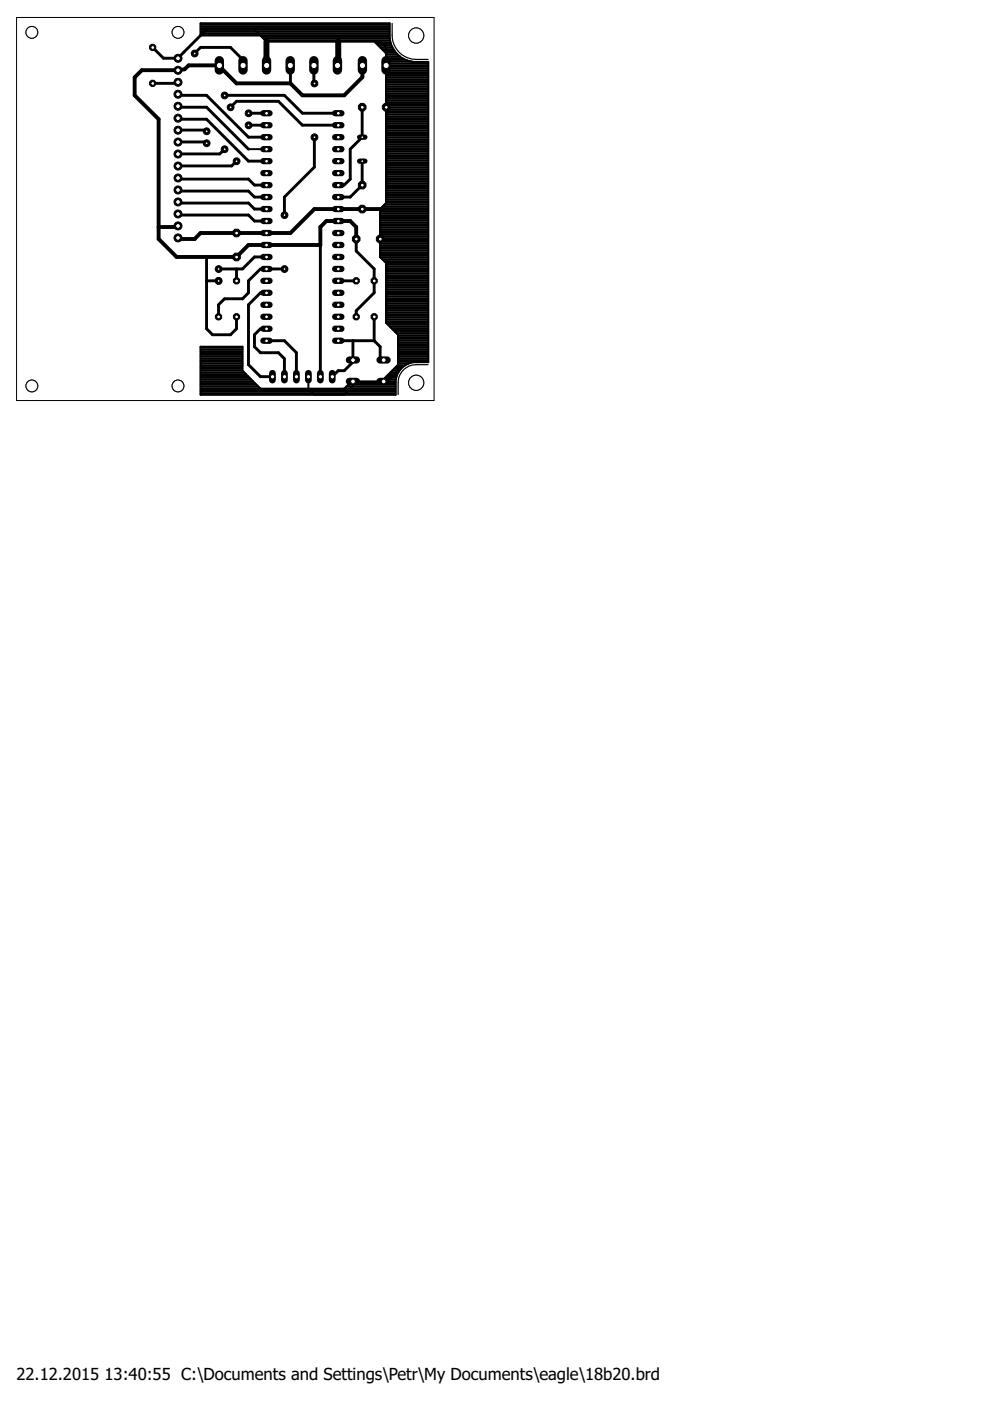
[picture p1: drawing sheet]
<svg xmlns="http://www.w3.org/2000/svg" width="210mm" height="297mm" viewBox="0 0 210 297" stroke-linecap="round" stroke-linejoin="round" font-family="sans-serif">
<defs><g id="words">
<g font-size="3.5">
<text x="3.5" y="292.5">22.12.2015</text>
<text x="22.2" y="292.5">13:40:55 C:\Documents and Settings\Petr\My Documents\eagle\18b20.brd</text>
</g>
</g></defs>
<path d="M46.5 13.9h-6.5l-.9 .8-1.2 .2h-7.8l-1.5 1.5v3.8l5 5.1v25.4l3.8 3.8h12.7l2.6-2.6h15.2v-3.8l1.3-1.2h5.1l1.2 1.2v2.6M76.8 13.9v2.5l-3.8 3.8h-8.9l-2.5-2.5h-11.5l-3.6-3.7M33.6 48.1h3.9M80.6 44.3h-13.9l-5.1 5.1h-19.1l-1.2 1.3h-3.3" fill="none" stroke="#000" stroke-width=".83"/>
<g fill="none" stroke="#000" stroke-width=".42">
<path d="M37.7 17.4l.3 .3M42.5 5.2h40.1M42.5 5.6h40.1M42.5 5.9h40.1M42.5 6.3h40.1M42.5 6.7h40.1M42.5 7.1h40.1M42.5 7.5h40.1M43.8 6.2h10.2l2.5 2.6M46.5 13.9v.1M55.2 7.5h-12.7v-2.6h40.1v3.2l.3 1.3M55.5 7.8h27.1"/>
<path d="M55.9 8.2h26.7M56.3 8.6h26.4M56.5 8.8h24.1l1.3 1.3v33l-1.3 1.2v10.2l1.3 1.3M56.5 8.8v5M61.5 13.9h.1M66.5 17.6l.2 .1M71.7 13.7l-.2 .2M79.3 8.8l2.6 2.5M79.5 9h3.3M79.9 9.3h3M80.2 9.7h2.9M80.6 10.1h2.6"/>
<path d="M81 10.4h2.4M81.4 10.8h2.3M81.7 11.2h2.3M81.9 13.9v8.8M81.9 12.3h3.4M81.9 11.6h2.4M81.9 11.9h2.9M81.9 12.7h4.1M81.9 13.1h5.4M81.9 13.4h8.9M81.9 13.8h8.9M81.9 14.2h8.9"/>
<path d="M81.9 14.6h8.9M81.9 14.9h8.9M81.9 15.3h8.9M81.9 15.7h8.9M81.9 16.1h8.9M81.9 16.4h8.9M81.9 16.8h8.9M81.9 17.2h8.9M81.9 17.5h8.9M81.9 17.9h8.9M81.9 18.3h8.9M81.9 18.7h8.9"/>
<path d="M81.9 19h8.9M81.9 19.4h8.9M81.9 19.8h8.9M82.9 9.4h.1M82.9 9.4l.5 1.1M83.4 10.5h.1M83.4 10.5l.8 1M84.2 11.5h.1M84.2 11.5l1 .8M85.2 12.3l1.2 .5M86.4 12.8l1.2 .3h3.2v63.7h-3.1l-1.1 .3M86.4 12.8h.1"/>
<path d="M37.7 37.7l.3 .3M37.7 22.5l.3 .2M37.7 25l.3 .3M43.5 27.6l.3 .2M43.5 30.1l.3 .3M52.7 31.6h3.8M71.7 39.2h1.3M81.9 20.2h8.9M81.9 20.6h8.9M81.9 20.9h8.9M81.9 21.3h8.9M81.9 21.7h8.9"/>
<path d="M81.9 22.1h8.9M81.9 22.4h8.9M81.9 22.8h8.9M81.9 23.2h8.9M81.9 23.6h8.9M81.9 23.9h8.9M81.9 24.3h8.9M81.9 24.7h8.9M81.9 25h8.9M81.9 25.4h8.9M81.9 25.8h8.9M81.9 26.2h8.9"/>
<path d="M81.9 26.5h8.9M81.9 26.9h8.9M81.9 27.3h8.9M81.9 27.7h8.9M81.9 28h8.9M81.9 28.4h8.9M81.9 28.8h8.9M81.9 29.2h8.9M81.9 29.5h8.9M81.9 29.9h8.9M81.9 30.3h8.9M81.9 30.7h8.9"/>
<path d="M81.9 31h8.9M81.9 31.4h8.9M81.9 31.8h8.9M81.9 32.2h8.9M81.9 32.5h8.9M81.9 32.9h8.9M81.9 33.3h8.9M81.9 33.7h8.9M81.9 34h8.9M81.9 34.4h8.9M81.9 34.8h8.9M81.9 35.2h8.9"/>
<path d="M81.9 35.5h8.9M81.9 35.9h8.9M81.9 36.3h8.9M81.9 36.7h8.9M81.9 37h8.9M81.9 37.4h8.9M81.9 37.8h8.9M81.9 38.1h8.9M81.9 38.5h8.9M81.9 38.9h8.9M81.9 39.3h8.9M81.9 39.6h8.9"/>
<path d="M37.7 50.4l.3 .3M37.7 40.3l.3 .2M37.7 42.8l.3 .3M37.7 45.3l.3 .3M37.7 47.9l-.2 .2M45.1 59.5h1.2M55.2 57h1.3M80.6 44.5h10.2M80.6 44.9h10.2M80.6 45.3h10.2M80.6 45.6h10.2M80.6 46h10.2"/>
<path d="M80.6 46.4h10.2M80.6 46.8h10.2M80.6 47.1h10.2M80.6 47.5h10.2M80.6 47.9h10.2M80.6 48.3h10.2M80.6 48.6h10.2M80.6 49h10.2M80.6 49.4h10.2M80.6 49.8h10.2M80.6 50.1h10.2M80.6 50.5h10.2"/>
<path d="M80.6 50.9h10.2M80.6 51.3h10.2M80.6 51.6h10.2M80.6 52h10.2M80.6 52.4h10.2M80.6 52.7h10.2M80.6 53.1h10.2M80.6 53.5h10.2M80.6 53.9h10.2M80.6 54.3h10.2M80.8 54.6h10M80.8 44.1h10"/>
<path d="M81.1 55h9.7M81.2 43.8h9.6M81.5 55.4h9.3M81.5 43.4h9.3M81.9 55.8v12.6l2.5 2.6v7.6l-2.5 2.5h-.3l-.3-.2M81.9 40h8.9M81.9 40.4h8.9M81.9 40.8h8.9M81.9 41.1h8.9M81.9 41.5h8.9M81.9 41.9h8.9M81.9 42.3h8.9"/>
<path d="M81.9 42.7h8.9M81.9 43h8.9M81.9 55.8h8.9M81.9 56.1h8.9M81.9 56.5h8.9M81.9 56.9h8.9M81.9 57.3h8.9M81.9 57.6h8.9M81.9 58h8.9M81.9 58.4h8.9M81.9 58.7h8.9M81.9 59.1h8.9"/>
<path d="M81.9 59.5h8.9M81.9 59.9h8.9M42.5 77.1h8.9M42.5 73.7h8.9M42.5 74.1h8.9M42.5 74.5h8.9M42.5 74.8h8.9M42.5 75.2h8.9M42.5 75.6h8.9M42.5 76h8.9M42.5 76.3h8.9M42.5 76.7h8.9"/>
<path d="M42.5 77.5h8.9M42.5 77.8h8.9M42.5 78.2h8.9M42.5 78.6h8.9M42.5 79h9.3M42.5 79.3h9.7M42.5 79.7h10M51.4 78.6v-5.1h-8.9v10.2h41.4v-3.1l.3-1.1M55.2 69.7h1.3M65.4 79.9v2.5l1.3 1.3M74.8 76.3v.5M80.6 75.6l.7 .7"/>
<path d="M81.9 60.2h8.9M81.9 60.6h8.9M81.9 61h8.9M81.9 61.4h8.9M81.9 61.7h8.9M81.9 62.1h8.9M81.9 62.5h8.9M81.9 62.9h8.9M81.9 63.2h8.9M81.9 63.6h8.9M81.9 64h8.9M81.9 64.4h8.9"/>
<path d="M81.9 64.7h8.9M81.9 65.1h8.9M81.9 65.5h8.9M81.9 65.8h8.9M81.9 66.2h8.9M81.9 66.6h8.9M81.9 67h8.9M81.9 67.4h8.9M81.9 67.7h8.9M81.9 68.1h8.9M81.9 68.5h8.9M82 79.7h2.1"/>
<path d="M82.3 68.9h8.5M82.4 79.3h1.8M82.7 69.2h8.1M82.8 79h1.7M83 69.6h7.8M83.1 78.6h1.6M83.4 70h7.4M83.5 78.2h1.5M83.8 70.4h7M83.9 77.8h1.5M84.2 70.7h6.6M84.2 79.5h.1"/>
<path d="M84.3 77.5h1.6M84.4 77.3l-3.8 3.8h-6.3l-1.3 1.3h-17.8l-3.8-3.8M84.4 77.1h2.2M84.4 71.1h6.4M84.4 71.5h6.4M84.4 71.8h6.4M84.4 72.2h6.4M84.4 72.6h6.4M84.4 73h6.4M84.4 73.3h6.4M84.4 73.7h6.4M84.4 74.1h6.4"/>
<path d="M84.4 74.5h6.4M84.4 74.8h6.4M84.4 75.2h6.4M84.4 75.6h6.4M84.4 76h6.4M84.4 76.3h6.4M84.4 76.7h6.4M84.8 78.5h.1M84.8 78.5l-.6 1M85.6 77.7h.1M85.6 77.7l-.8 .8M86.6 77.1l-1 .6"/>
<path d="M42.5 80.8h11.2M42.5 80.1h10.4M42.5 80.5h10.8M42.5 81.2h11.5M42.5 81.6h11.9M42.5 82h12.3M42.5 82.3h12.7M42.5 82.7h41.4M42.5 83.1h41.4M42.5 83.5h41.4M73.1 82.3h10.8M73.4 82h10.5"/>
<path d="M73.8 81.6h10.1M74.2 81.2h9.7M81.3 80.5h2.6M81.7 80.1h2.3M83.9 80.8l-9.1 .1v.9l-1.8 1.9"/>
</g>
<g fill="none" stroke="#000" stroke-width=".61">
<path d="M32.4 17.7h5.6M37.7 20l.3 .2h5.8l8.9 8.9h3.8M41.3 11.3l1.2-1.2h6.4l2.6 2.6v1.2M43.8 6.2l-6.1 6.1h-3.1l-2.2-2.2M61.6 13.9v3.8M66.5 13.9v3.7M37.7 27.6h5.8M37.7 30.1h5.8M38 38h14.7l1.3 1.2h2.5M38 22.7h5.8l8.9 8.9M38 25.3h5.8l8.9 8.9h3.8M47.6 20.2h12.7l3.8 3.8h7.6"/>
<path d="M47.6 31.6l-1 1h-8.9M48.9 22.7l1.2-1.2h8.9l5.1 5h7.6M50.1 34.2l-1 1h-11.4M52.7 26.5h3.8M52.7 24h3.8M66.7 29.1v6.3l-6.4 6.4v3.8M76.8 34.2v5l-2.5 2.6h-2.6M76.8 22.7v6.4l-2.5 2.5v6.4l-1.3 1.2M38 40.5h14.7l1.3 1.3h2.5M38 43.1h14.7l1.3 1.2h2.5M38 45.6h14.7l1.3 1.3h2.5M43.8 59.5h2.5"/>
<path d="M43.8 54.5v15.2l1.3 1.3h3.8l1.2-1.3v-2.5M50.1 57v2.5M55.2 57l-2.5 2.5v2.6l-1.3 1.3h-3.8l-1.3 1.2v2.6M56.5 54.5h-2.5l-2.6 2.5h-5.1M56.5 57h3.8M67.9 51.9v28M71.7 59.5h3.8M75.5 50.7v2.5l3.8 3.8v5.1l-3.8 3.8v1.3M55.2 69.7l-1.2 1.3v2.5l1.2 1.3h3.8l1.3 1.3v3.8M56.5 72.2h3.8l2.5 2.6v5.1M56.5 62.1h-1.3l-2.5 2.5v12.7l2.5 2.6h2.6M71.7 72.2h7.6"/>
<path d="M74.8 72.2v4.1M74.8 76.8l-1.8 1.8h-1.3l-1.3 1.3M79.3 67.2v5M79.3 72.2l1.3 1.3v2.1"/>
</g>
<path d="M56.5 8.8v5M71.7 8.8v4.9" fill="none" stroke="#000" stroke-width="1.3"/>
<path d="M83.1 5a9.5 9.5 0 0 0 .4 4.3 5.1 5.1 0 0 0 4.7 3.3h2.6M90.8 77.3a7.9 7.9 0 0 0-4.2 .4 3.9 3.9 0 0 0-2.2 3.4v2.6" fill="none" stroke="#000" stroke-width=".25"/>
<circle cx="37.7" cy="12.4" r=".85" fill="#000" stroke="#000" stroke-width=".21"/>
<circle cx="37.7" cy="12.4" r=".51" fill="#fff" stroke="#000" stroke-width=".21"/>
<circle cx="37.7" cy="14.9" r=".85" fill="#000" stroke="#000" stroke-width=".21"/>
<circle cx="37.7" cy="14.9" r=".51" fill="#fff" stroke="#000" stroke-width=".21"/>
<circle cx="37.7" cy="17.4" r=".85" fill="#000" stroke="#000" stroke-width=".21"/>
<circle cx="37.7" cy="17.4" r=".51" fill="#fff" stroke="#000" stroke-width=".21"/>
<circle cx="37.7" cy="20" r=".85" fill="#000" stroke="#000" stroke-width=".21"/>
<circle cx="37.7" cy="20" r=".51" fill="#fff" stroke="#000" stroke-width=".21"/>
<circle cx="37.7" cy="22.5" r=".85" fill="#000" stroke="#000" stroke-width=".21"/>
<circle cx="37.7" cy="22.5" r=".51" fill="#fff" stroke="#000" stroke-width=".21"/>
<circle cx="37.7" cy="25.1" r=".85" fill="#000" stroke="#000" stroke-width=".21"/>
<circle cx="37.7" cy="25.1" r=".51" fill="#fff" stroke="#000" stroke-width=".21"/>
<circle cx="37.7" cy="27.6" r=".85" fill="#000" stroke="#000" stroke-width=".21"/>
<circle cx="37.7" cy="27.6" r=".51" fill="#fff" stroke="#000" stroke-width=".21"/>
<circle cx="37.7" cy="30.1" r=".85" fill="#000" stroke="#000" stroke-width=".21"/>
<circle cx="37.7" cy="30.1" r=".51" fill="#fff" stroke="#000" stroke-width=".21"/>
<circle cx="37.7" cy="32.7" r=".85" fill="#000" stroke="#000" stroke-width=".21"/>
<circle cx="37.7" cy="32.7" r=".51" fill="#fff" stroke="#000" stroke-width=".21"/>
<circle cx="37.7" cy="35.2" r=".85" fill="#000" stroke="#000" stroke-width=".21"/>
<circle cx="37.7" cy="35.2" r=".51" fill="#fff" stroke="#000" stroke-width=".21"/>
<circle cx="37.7" cy="37.7" r=".85" fill="#000" stroke="#000" stroke-width=".21"/>
<circle cx="37.7" cy="37.7" r=".51" fill="#fff" stroke="#000" stroke-width=".21"/>
<circle cx="37.7" cy="40.3" r=".85" fill="#000" stroke="#000" stroke-width=".21"/>
<circle cx="37.7" cy="40.3" r=".51" fill="#fff" stroke="#000" stroke-width=".21"/>
<circle cx="37.7" cy="42.8" r=".85" fill="#000" stroke="#000" stroke-width=".21"/>
<circle cx="37.7" cy="42.8" r=".51" fill="#fff" stroke="#000" stroke-width=".21"/>
<circle cx="37.7" cy="45.4" r=".85" fill="#000" stroke="#000" stroke-width=".21"/>
<circle cx="37.7" cy="45.4" r=".51" fill="#fff" stroke="#000" stroke-width=".21"/>
<circle cx="37.7" cy="47.9" r=".85" fill="#000" stroke="#000" stroke-width=".21"/>
<circle cx="37.7" cy="47.9" r=".51" fill="#fff" stroke="#000" stroke-width=".21"/>
<circle cx="37.7" cy="50.4" r=".85" fill="#000" stroke="#000" stroke-width=".21"/>
<circle cx="37.7" cy="50.4" r=".51" fill="#fff" stroke="#000" stroke-width=".21"/>
<path d="M71.1 72.2h1.3" fill="none" stroke="#000" stroke-width="1.3"/>
<circle cx="71.7" cy="72.3" r=".4" fill="#fff" stroke="#000" stroke-width=".21"/>
<path d="M71.1 69.7h1.3" fill="none" stroke="#000" stroke-width="1.3"/>
<circle cx="71.7" cy="69.7" r=".4" fill="#fff" stroke="#000" stroke-width=".21"/>
<path d="M71.1 67.2h1.3" fill="none" stroke="#000" stroke-width="1.3"/>
<circle cx="71.7" cy="67.2" r=".4" fill="#fff" stroke="#000" stroke-width=".21"/>
<path d="M71.1 64.6h1.3" fill="none" stroke="#000" stroke-width="1.3"/>
<circle cx="71.7" cy="64.6" r=".4" fill="#fff" stroke="#000" stroke-width=".21"/>
<path d="M71.1 62.1h1.3" fill="none" stroke="#000" stroke-width="1.3"/>
<circle cx="71.7" cy="62.1" r=".4" fill="#fff" stroke="#000" stroke-width=".21"/>
<path d="M71.1 59.5h1.3" fill="none" stroke="#000" stroke-width="1.3"/>
<circle cx="71.7" cy="59.6" r=".4" fill="#fff" stroke="#000" stroke-width=".21"/>
<path d="M71.1 57h1.3" fill="none" stroke="#000" stroke-width="1.3"/>
<circle cx="71.7" cy="57" r=".4" fill="#fff" stroke="#000" stroke-width=".21"/>
<path d="M71.1 54.5h1.3" fill="none" stroke="#000" stroke-width="1.3"/>
<circle cx="71.7" cy="54.5" r=".4" fill="#fff" stroke="#000" stroke-width=".21"/>
<path d="M71.1 51.9h1.3" fill="none" stroke="#000" stroke-width="1.3"/>
<circle cx="71.7" cy="52" r=".4" fill="#fff" stroke="#000" stroke-width=".21"/>
<path d="M71.1 49.4h1.3" fill="none" stroke="#000" stroke-width="1.3"/>
<circle cx="71.7" cy="49.4" r=".4" fill="#fff" stroke="#000" stroke-width=".21"/>
<path d="M71.1 46.9h1.3" fill="none" stroke="#000" stroke-width="1.3"/>
<circle cx="71.7" cy="46.9" r=".4" fill="#fff" stroke="#000" stroke-width=".21"/>
<path d="M71.1 44.3h1.3" fill="none" stroke="#000" stroke-width="1.3"/>
<circle cx="71.7" cy="44.3" r=".4" fill="#fff" stroke="#000" stroke-width=".21"/>
<path d="M71.1 41.8h1.3" fill="none" stroke="#000" stroke-width="1.3"/>
<circle cx="71.7" cy="41.8" r=".4" fill="#fff" stroke="#000" stroke-width=".21"/>
<path d="M71.1 39.2h1.3" fill="none" stroke="#000" stroke-width="1.3"/>
<circle cx="71.7" cy="39.3" r=".4" fill="#fff" stroke="#000" stroke-width=".21"/>
<path d="M71.1 36.7h1.3" fill="none" stroke="#000" stroke-width="1.3"/>
<circle cx="71.7" cy="36.7" r=".4" fill="#fff" stroke="#000" stroke-width=".21"/>
<path d="M71.1 34.2h1.3" fill="none" stroke="#000" stroke-width="1.3"/>
<circle cx="71.7" cy="34.2" r=".4" fill="#fff" stroke="#000" stroke-width=".21"/>
<path d="M71.1 31.6h1.3" fill="none" stroke="#000" stroke-width="1.3"/>
<circle cx="71.7" cy="31.6" r=".4" fill="#fff" stroke="#000" stroke-width=".21"/>
<path d="M71.1 29.1h1.3" fill="none" stroke="#000" stroke-width="1.3"/>
<circle cx="71.7" cy="29.1" r=".4" fill="#fff" stroke="#000" stroke-width=".21"/>
<path d="M71.1 26.5h1.3" fill="none" stroke="#000" stroke-width="1.3"/>
<circle cx="71.7" cy="26.6" r=".4" fill="#fff" stroke="#000" stroke-width=".21"/>
<path d="M71.1 24h1.3" fill="none" stroke="#000" stroke-width="1.3"/>
<circle cx="71.7" cy="24" r=".4" fill="#fff" stroke="#000" stroke-width=".21"/>
<path d="M55.8 24h1.3" fill="none" stroke="#000" stroke-width="1.3"/>
<circle cx="56.5" cy="24" r=".4" fill="#fff" stroke="#000" stroke-width=".21"/>
<path d="M55.8 26.5h1.3" fill="none" stroke="#000" stroke-width="1.3"/>
<circle cx="56.5" cy="26.6" r=".4" fill="#fff" stroke="#000" stroke-width=".21"/>
<path d="M55.8 29.1h1.3" fill="none" stroke="#000" stroke-width="1.3"/>
<circle cx="56.5" cy="29.1" r=".4" fill="#fff" stroke="#000" stroke-width=".21"/>
<path d="M55.8 31.6h1.3" fill="none" stroke="#000" stroke-width="1.3"/>
<circle cx="56.5" cy="31.6" r=".4" fill="#fff" stroke="#000" stroke-width=".21"/>
<path d="M55.8 34.2h1.3" fill="none" stroke="#000" stroke-width="1.3"/>
<circle cx="56.5" cy="34.2" r=".4" fill="#fff" stroke="#000" stroke-width=".21"/>
<path d="M55.8 36.7h1.3" fill="none" stroke="#000" stroke-width="1.3"/>
<circle cx="56.5" cy="36.7" r=".4" fill="#fff" stroke="#000" stroke-width=".21"/>
<path d="M55.8 39.2h1.3" fill="none" stroke="#000" stroke-width="1.3"/>
<circle cx="56.5" cy="39.3" r=".4" fill="#fff" stroke="#000" stroke-width=".21"/>
<path d="M55.8 41.8h1.3" fill="none" stroke="#000" stroke-width="1.3"/>
<circle cx="56.5" cy="41.8" r=".4" fill="#fff" stroke="#000" stroke-width=".21"/>
<path d="M55.8 44.3h1.3" fill="none" stroke="#000" stroke-width="1.3"/>
<circle cx="56.5" cy="44.3" r=".4" fill="#fff" stroke="#000" stroke-width=".21"/>
<path d="M55.8 46.9h1.3" fill="none" stroke="#000" stroke-width="1.3"/>
<circle cx="56.5" cy="46.9" r=".4" fill="#fff" stroke="#000" stroke-width=".21"/>
<path d="M55.8 49.4h1.3" fill="none" stroke="#000" stroke-width="1.3"/>
<circle cx="56.5" cy="49.4" r=".4" fill="#fff" stroke="#000" stroke-width=".21"/>
<path d="M55.8 51.9h1.3" fill="none" stroke="#000" stroke-width="1.3"/>
<circle cx="56.5" cy="52" r=".4" fill="#fff" stroke="#000" stroke-width=".21"/>
<path d="M55.8 54.5h1.3" fill="none" stroke="#000" stroke-width="1.3"/>
<circle cx="56.5" cy="54.5" r=".4" fill="#fff" stroke="#000" stroke-width=".21"/>
<path d="M55.8 57h1.3" fill="none" stroke="#000" stroke-width="1.3"/>
<circle cx="56.5" cy="57" r=".4" fill="#fff" stroke="#000" stroke-width=".21"/>
<path d="M55.8 59.5h1.3" fill="none" stroke="#000" stroke-width="1.3"/>
<circle cx="56.5" cy="59.6" r=".4" fill="#fff" stroke="#000" stroke-width=".21"/>
<path d="M55.8 62.1h1.3" fill="none" stroke="#000" stroke-width="1.3"/>
<circle cx="56.5" cy="62.1" r=".4" fill="#fff" stroke="#000" stroke-width=".21"/>
<path d="M55.8 64.6h1.3" fill="none" stroke="#000" stroke-width="1.3"/>
<circle cx="56.5" cy="64.6" r=".4" fill="#fff" stroke="#000" stroke-width=".21"/>
<path d="M55.8 67.2h1.3" fill="none" stroke="#000" stroke-width="1.3"/>
<circle cx="56.5" cy="67.2" r=".4" fill="#fff" stroke="#000" stroke-width=".21"/>
<path d="M55.8 69.7h1.3" fill="none" stroke="#000" stroke-width="1.3"/>
<circle cx="56.5" cy="69.7" r=".4" fill="#fff" stroke="#000" stroke-width=".21"/>
<path d="M55.8 72.2h1.3" fill="none" stroke="#000" stroke-width="1.3"/>
<circle cx="56.5" cy="72.3" r=".4" fill="#fff" stroke="#000" stroke-width=".21"/>
<path d="M70.4 79.1v1.5" fill="none" stroke="#000" stroke-width="1.4"/>
<circle cx="70.5" cy="79.9" r=".47" fill="#fff" stroke="#000" stroke-width=".21"/>
<path d="M67.9 79.1v1.5" fill="none" stroke="#000" stroke-width="1.4"/>
<circle cx="67.9" cy="79.9" r=".47" fill="#fff" stroke="#000" stroke-width=".21"/>
<path d="M65.4 79.1v1.5" fill="none" stroke="#000" stroke-width="1.4"/>
<circle cx="65.4" cy="79.9" r=".47" fill="#fff" stroke="#000" stroke-width=".21"/>
<path d="M62.8 79.1v1.5" fill="none" stroke="#000" stroke-width="1.4"/>
<circle cx="62.9" cy="79.9" r=".47" fill="#fff" stroke="#000" stroke-width=".21"/>
<path d="M60.3 79.1v1.5" fill="none" stroke="#000" stroke-width="1.4"/>
<circle cx="60.3" cy="79.9" r=".47" fill="#fff" stroke="#000" stroke-width=".21"/>
<path d="M57.8 79.1v1.5" fill="none" stroke="#000" stroke-width="1.4"/>
<circle cx="57.8" cy="79.9" r=".47" fill="#fff" stroke="#000" stroke-width=".21"/>
<circle cx="32.4" cy="17.7" r=".71" fill="#000" stroke="#000" stroke-width=".21"/>
<circle cx="32.4" cy="17.7" r=".4" fill="#fff" stroke="#000" stroke-width=".21"/>
<circle cx="32.4" cy="10.1" r=".71" fill="#000" stroke="#000" stroke-width=".21"/>
<circle cx="32.4" cy="10.1" r=".4" fill="#fff" stroke="#000" stroke-width=".21"/>
<circle cx="79.3" cy="67.2" r=".71" fill="#000" stroke="#000" stroke-width=".21"/>
<circle cx="79.4" cy="67.2" r=".4" fill="#fff" stroke="#000" stroke-width=".21"/>
<circle cx="79.3" cy="59.5" r=".71" fill="#000" stroke="#000" stroke-width=".21"/>
<circle cx="79.4" cy="59.6" r=".4" fill="#fff" stroke="#000" stroke-width=".21"/>
<path d="M74.1 76.3h1.5" fill="none" stroke="#000" stroke-width="1.5"/>
<circle cx="74.8" cy="76.3" r=".51" fill="#fff" stroke="#000" stroke-width=".21"/>
<path d="M74.1 80.9h1.5" fill="none" stroke="#000" stroke-width="1.5"/>
<circle cx="74.8" cy="80.9" r=".51" fill="#fff" stroke="#000" stroke-width=".21"/>
<path d="M80.6 76.3h1.5" fill="none" stroke="#000" stroke-width="1.5"/>
<circle cx="81.3" cy="76.3" r=".51" fill="#fff" stroke="#000" stroke-width=".21"/>
<path d="M80.6 80.9h1.5" fill="none" stroke="#000" stroke-width="1.5"/>
<circle cx="81.3" cy="80.9" r=".51" fill="#fff" stroke="#000" stroke-width=".21"/>
<circle cx="80.6" cy="50.7" r=".87" fill="#000" stroke="#000" stroke-width=".21"/>
<circle cx="80.6" cy="50.7" r=".4" fill="#fff" stroke="#000" stroke-width=".21"/>
<circle cx="75.5" cy="50.7" r=".87" fill="#000" stroke="#000" stroke-width=".21"/>
<circle cx="75.5" cy="50.7" r=".4" fill="#fff" stroke="#000" stroke-width=".21"/>
<circle cx="50.1" cy="49.4" r=".87" fill="#000" stroke="#000" stroke-width=".21"/>
<circle cx="50.2" cy="49.4" r=".4" fill="#fff" stroke="#000" stroke-width=".21"/>
<circle cx="50.1" cy="54.5" r=".87" fill="#000" stroke="#000" stroke-width=".21"/>
<circle cx="50.2" cy="54.5" r=".4" fill="#fff" stroke="#000" stroke-width=".21"/>
<circle cx="75.5" cy="59.5" r=".71" fill="#000" stroke="#000" stroke-width=".21"/>
<circle cx="75.5" cy="59.6" r=".4" fill="#fff" stroke="#000" stroke-width=".21"/>
<circle cx="75.5" cy="67.2" r=".71" fill="#000" stroke="#000" stroke-width=".21"/>
<circle cx="75.5" cy="67.2" r=".4" fill="#fff" stroke="#000" stroke-width=".21"/>
<circle cx="50.1" cy="59.5" r=".71" fill="#000" stroke="#000" stroke-width=".21"/>
<circle cx="50.2" cy="59.6" r=".4" fill="#fff" stroke="#000" stroke-width=".21"/>
<circle cx="50.1" cy="67.2" r=".71" fill="#000" stroke="#000" stroke-width=".21"/>
<circle cx="50.2" cy="67.2" r=".4" fill="#fff" stroke="#000" stroke-width=".21"/>
<circle cx="46.3" cy="67.2" r=".71" fill="#000" stroke="#000" stroke-width=".21"/>
<circle cx="46.4" cy="67.2" r=".4" fill="#fff" stroke="#000" stroke-width=".21"/>
<circle cx="46.3" cy="59.5" r=".71" fill="#000" stroke="#000" stroke-width=".21"/>
<circle cx="46.4" cy="59.6" r=".4" fill="#fff" stroke="#000" stroke-width=".21"/>
<path d="M76.2 34.2h1.2" fill="none" stroke="#000" stroke-width="1.1"/>
<circle cx="76.8" cy="34.2" r=".3" fill="#fff" stroke="#000" stroke-width=".21"/>
<path d="M76.2 29.1h1.2" fill="none" stroke="#000" stroke-width="1.1"/>
<circle cx="76.8" cy="29.1" r=".3" fill="#fff" stroke="#000" stroke-width=".21"/>
<circle cx="76.8" cy="22.7" r=".87" fill="#000" stroke="#000" stroke-width=".21"/>
<circle cx="76.8" cy="22.8" r=".4" fill="#fff" stroke="#000" stroke-width=".21"/>
<circle cx="81.9" cy="22.7" r=".87" fill="#000" stroke="#000" stroke-width=".21"/>
<circle cx="81.9" cy="22.8" r=".4" fill="#fff" stroke="#000" stroke-width=".21"/>
<circle cx="76.8" cy="39.2" r=".87" fill="#000" stroke="#000" stroke-width=".21"/>
<circle cx="76.8" cy="39.3" r=".4" fill="#fff" stroke="#000" stroke-width=".21"/>
<circle cx="76.8" cy="44.3" r=".87" fill="#000" stroke="#000" stroke-width=".21"/>
<circle cx="76.8" cy="44.3" r=".4" fill="#fff" stroke="#000" stroke-width=".21"/>
<path d="M81.9 12.9v1.9" fill="none" stroke="#000" stroke-width="2"/>
<circle cx="81.9" cy="13.9" r=".66" fill="#fff" stroke="#000" stroke-width=".21"/>
<path d="M76.8 12.9v1.9" fill="none" stroke="#000" stroke-width="2"/>
<circle cx="76.9" cy="13.9" r=".66" fill="#fff" stroke="#000" stroke-width=".21"/>
<path d="M71.5 12.9v1.9" fill="none" stroke="#000" stroke-width="2"/>
<circle cx="71.6" cy="13.9" r=".66" fill="#fff" stroke="#000" stroke-width=".21"/>
<path d="M66.5 12.9v1.9" fill="none" stroke="#000" stroke-width="2"/>
<circle cx="66.6" cy="13.9" r=".66" fill="#fff" stroke="#000" stroke-width=".21"/>
<path d="M61.5 12.9v1.9" fill="none" stroke="#000" stroke-width="2"/>
<circle cx="61.6" cy="13.9" r=".66" fill="#fff" stroke="#000" stroke-width=".21"/>
<path d="M56.5 12.9v1.9" fill="none" stroke="#000" stroke-width="2"/>
<circle cx="56.5" cy="13.9" r=".66" fill="#fff" stroke="#000" stroke-width=".21"/>
<path d="M51.5 12.9v1.9" fill="none" stroke="#000" stroke-width="2"/>
<circle cx="51.5" cy="13.9" r=".66" fill="#fff" stroke="#000" stroke-width=".21"/>
<path d="M46.5 12.9v1.9" fill="none" stroke="#000" stroke-width="2"/>
<circle cx="46.5" cy="13.9" r=".66" fill="#fff" stroke="#000" stroke-width=".21"/>
<circle cx="48.9" cy="22.8" r=".72" fill="#000" stroke="#000" stroke-width=".21"/>
<circle cx="48.9" cy="22.8" r=".3" fill="#fff" stroke="#000" stroke-width=".21"/>
<circle cx="47.6" cy="20.2" r=".72" fill="#000" stroke="#000" stroke-width=".21"/>
<circle cx="47.6" cy="20.2" r=".3" fill="#fff" stroke="#000" stroke-width=".21"/>
<circle cx="52.7" cy="24" r=".72" fill="#000" stroke="#000" stroke-width=".21"/>
<circle cx="52.7" cy="24" r=".3" fill="#fff" stroke="#000" stroke-width=".21"/>
<circle cx="47.6" cy="31.6" r=".72" fill="#000" stroke="#000" stroke-width=".21"/>
<circle cx="47.6" cy="31.6" r=".3" fill="#fff" stroke="#000" stroke-width=".21"/>
<circle cx="52.7" cy="26.6" r=".72" fill="#000" stroke="#000" stroke-width=".21"/>
<circle cx="52.7" cy="26.6" r=".3" fill="#fff" stroke="#000" stroke-width=".21"/>
<circle cx="66.7" cy="17.7" r=".72" fill="#000" stroke="#000" stroke-width=".21"/>
<circle cx="66.7" cy="17.7" r=".3" fill="#fff" stroke="#000" stroke-width=".21"/>
<circle cx="60.3" cy="45.6" r=".72" fill="#000" stroke="#000" stroke-width=".21"/>
<circle cx="60.3" cy="45.6" r=".3" fill="#fff" stroke="#000" stroke-width=".21"/>
<circle cx="66.7" cy="29.1" r=".72" fill="#000" stroke="#000" stroke-width=".21"/>
<circle cx="66.7" cy="29.1" r=".3" fill="#fff" stroke="#000" stroke-width=".21"/>
<circle cx="60.3" cy="57" r=".72" fill="#000" stroke="#000" stroke-width=".21"/>
<circle cx="60.3" cy="57" r=".3" fill="#fff" stroke="#000" stroke-width=".21"/>
<circle cx="46.4" cy="59.6" r=".72" fill="#000" stroke="#000" stroke-width=".21"/>
<circle cx="46.4" cy="59.6" r=".3" fill="#fff" stroke="#000" stroke-width=".21"/>
<circle cx="41.3" cy="11.3" r=".72" fill="#000" stroke="#000" stroke-width=".21"/>
<circle cx="41.3" cy="11.3" r=".3" fill="#fff" stroke="#000" stroke-width=".21"/>
<circle cx="50.2" cy="34.2" r=".72" fill="#000" stroke="#000" stroke-width=".21"/>
<circle cx="50.2" cy="34.2" r=".3" fill="#fff" stroke="#000" stroke-width=".21"/>
<circle cx="43.8" cy="30.4" r=".72" fill="#000" stroke="#000" stroke-width=".21"/>
<circle cx="43.8" cy="30.4" r=".3" fill="#fff" stroke="#000" stroke-width=".21"/>
<circle cx="43.8" cy="27.8" r=".72" fill="#000" stroke="#000" stroke-width=".21"/>
<circle cx="43.8" cy="27.8" r=".3" fill="#fff" stroke="#000" stroke-width=".21"/>
<circle cx="46.4" cy="57" r=".72" fill="#000" stroke="#000" stroke-width=".21"/>
<circle cx="46.4" cy="57" r=".3" fill="#fff" stroke="#000" stroke-width=".21"/>
<g fill="none" stroke="#000" stroke-width=".21">
<path d="M3.5 3.7h88.5v81.2h-88.5z"/>
<circle cx="66.7" cy="17.7" r=".3"/>
</g>
<circle cx="66.7" cy="17.7" r=".3" fill="#fff" stroke="#000" stroke-width=".21"/>
<circle cx="66.7" cy="29.1" r=".3" fill="none" stroke="#000" stroke-width=".21"/>
<circle cx="66.7" cy="29.1" r=".3" fill="#fff" stroke="#000" stroke-width=".21"/>
<circle cx="60.3" cy="45.6" r=".3" fill="none" stroke="#000" stroke-width=".21"/>
<circle cx="60.3" cy="45.6" r=".3" fill="#fff" stroke="#000" stroke-width=".21"/>
<circle cx="60.3" cy="57" r=".3" fill="none" stroke="#000" stroke-width=".21"/>
<circle cx="60.3" cy="57" r=".3" fill="#fff" stroke="#000" stroke-width=".21"/>
<circle cx="41.3" cy="11.3" r=".3" fill="none" stroke="#000" stroke-width=".21"/>
<circle cx="41.3" cy="11.3" r=".3" fill="#fff" stroke="#000" stroke-width=".21"/>
<circle cx="50.2" cy="34.2" r=".3" fill="none" stroke="#000" stroke-width=".21"/>
<circle cx="50.2" cy="34.2" r=".3" fill="#fff" stroke="#000" stroke-width=".21"/>
<circle cx="47.6" cy="31.6" r=".3" fill="none" stroke="#000" stroke-width=".21"/>
<circle cx="47.6" cy="31.6" r=".3" fill="#fff" stroke="#000" stroke-width=".21"/>
<circle cx="52.7" cy="26.6" r=".3" fill="none" stroke="#000" stroke-width=".21"/>
<circle cx="52.7" cy="26.6" r=".3" fill="#fff" stroke="#000" stroke-width=".21"/>
<circle cx="52.7" cy="24" r=".3" fill="none" stroke="#000" stroke-width=".21"/>
<circle cx="52.7" cy="24" r=".3" fill="#fff" stroke="#000" stroke-width=".21"/>
<circle cx="43.8" cy="30.4" r=".3" fill="none" stroke="#000" stroke-width=".21"/>
<circle cx="43.8" cy="30.4" r=".3" fill="#fff" stroke="#000" stroke-width=".21"/>
<circle cx="43.8" cy="27.8" r=".3" fill="none" stroke="#000" stroke-width=".21"/>
<circle cx="43.8" cy="27.8" r=".3" fill="#fff" stroke="#000" stroke-width=".21"/>
<circle cx="48.9" cy="22.8" r=".3" fill="none" stroke="#000" stroke-width=".21"/>
<circle cx="48.9" cy="22.8" r=".3" fill="#fff" stroke="#000" stroke-width=".21"/>
<circle cx="47.6" cy="20.2" r=".3" fill="none" stroke="#000" stroke-width=".21"/>
<circle cx="47.6" cy="20.2" r=".3" fill="#fff" stroke="#000" stroke-width=".21"/>
<circle cx="88.2" cy="7.5" r="1.61" fill="none" stroke="#000" stroke-width=".21"/>
<circle cx="88.2" cy="7.5" r="1.61" fill="#fff" stroke="#000" stroke-width=".21"/>
<circle cx="88.2" cy="81.2" r="1.61" fill="none" stroke="#000" stroke-width=".21"/>
<circle cx="88.2" cy="81.2" r="1.61" fill="#fff" stroke="#000" stroke-width=".21"/>
<circle cx="6.8" cy="6.9" r="1.25" fill="none" stroke="#000" stroke-width=".21"/>
<circle cx="6.8" cy="6.9" r="1.25" fill="#fff" stroke="#000" stroke-width=".21"/>
<circle cx="6.8" cy="81.8" r="1.25" fill="none" stroke="#000" stroke-width=".21"/>
<circle cx="6.8" cy="81.8" r="1.25" fill="#fff" stroke="#000" stroke-width=".21"/>
<circle cx="37.7" cy="6.9" r="1.25" fill="none" stroke="#000" stroke-width=".21"/>
<circle cx="37.7" cy="6.9" r="1.25" fill="#fff" stroke="#000" stroke-width=".21"/>
<circle cx="37.7" cy="81.8" r="1.25" fill="none" stroke="#000" stroke-width=".21"/>
<circle cx="37.7" cy="81.8" r="1.25" fill="#fff" stroke="#000" stroke-width=".21"/>
<use href="#words"/>
</svg>
